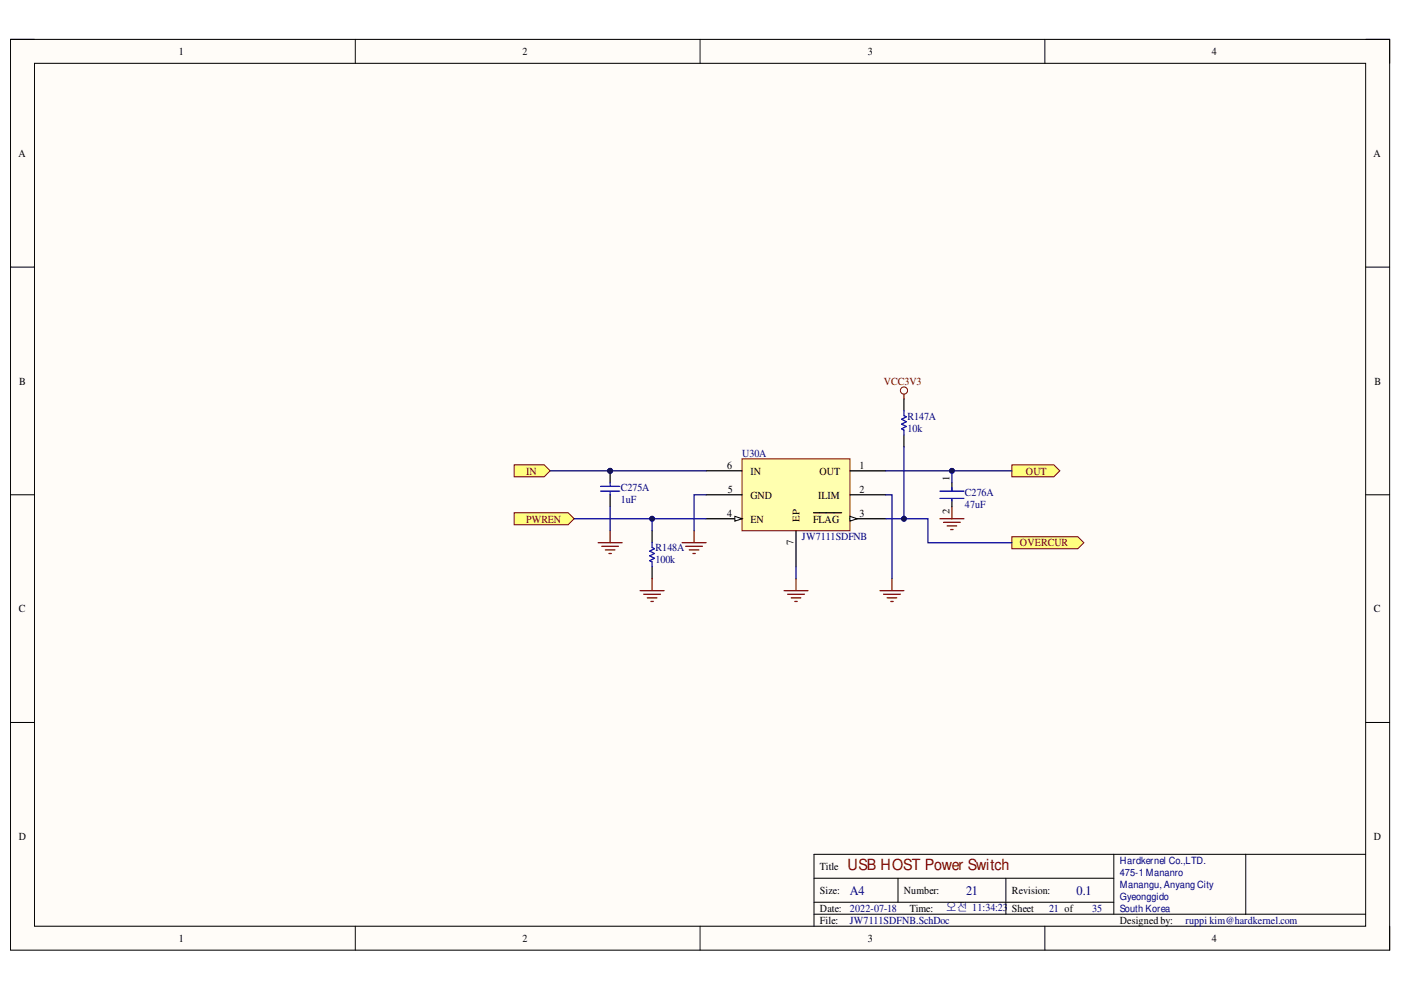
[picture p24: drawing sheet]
<svg xmlns="http://www.w3.org/2000/svg" width="297mm" height="210mm" viewBox="0 0 297 210" stroke-linecap="round" stroke-linejoin="round" font-family="sans-serif">
<defs><g id="words">
<text font-size="3.3" fill="#7f0000" x="179.7" y="184.5">USB HOST Power Switch</text>
<g font-size="2.8" fill="#00007f">
<text x="180.2" y="189.7">A4</text>
<text x="204.8" y="189.7">21</text>
<text x="228.3" y="189.7">0.1</text>
</g>
<text font-size="2.5" fill="#00007f" x="200.5" y="193.3">오전 11:34:23</text>
<g font-size="2.3">
<text x="37.9" y="11.7">1</text>
<text x="110.8" y="11.7">2</text>
<text x="184" y="11.7">3</text>
<text x="257" y="11.7">4</text>
<text x="3.9" y="33.3">A</text>
<text x="291.2" y="33.3">A</text>
<text x="4.1" y="81.5">B</text>
<text x="291.4" y="81.5">B</text>
<text x="154.2" y="99.4">6</text>
<text x="159.1" y="100.6">IN</text>
<text x="173.8" y="100.6">OUT</text>
<text x="182.2" y="99.4">1</text>
<text x="154.3" y="104.4">5</text>
<text x="159.1" y="105.7">GND</text>
<text x="173.5" y="105.7">ILIM</text>
<text x="182.2" y="104.4">2</text>
<text x="154.2" y="109.5">4</text>
<text x="159.1" y="110.8">EN</text>
<text x="172.4" y="110.8">FLAG</text>
<text x="182.2" y="109.5">3</text>
<text x="4" y="129.8">C</text>
<text x="291.3" y="129.8">C</text>
<text x="4" y="178.1">D</text>
<text x="291.3" y="178.1">D</text>
<text x="173.8" y="184.5">Title</text>
<text x="173.8" y="189.5">Size:</text>
<text x="191.6" y="189.5">Number:</text>
<text x="214.5" y="189.5">Revision:</text>
<text x="173.8" y="193.3">Date:</text>
<text x="173.8" y="195.9">File:</text>
<text x="192.9" y="193.3">Time:</text>
<text x="214.5" y="193.3">Sheet</text>
<text x="237.4" y="195.9">Designed by:</text>
<text x="37.9" y="199.7">1</text>
<text x="110.8" y="199.7">2</text>
<text x="184" y="199.7">3</text>
<text x="257" y="199.7">4</text>
</g>
<g font-size="2.3" fill="#7f0000">
<text x="187.4" y="81.5">VCC3V3</text>
<text x="111.5" y="100.6">IN</text>
<text x="217.5" y="100.6">OUT</text>
<text x="111.5" y="110.8">PWREN</text>
<text x="216.2" y="115.9">OVERCUR</text>
</g>
<g font-size="2.3" fill="#00007f">
<text x="192.4" y="89">R147A</text>
<text x="192.4" y="91.5">10k</text>
<text x="157.3" y="96.8">U30A</text>
<text x="131.6" y="104.2">C275A</text>
<text x="131.6" y="106.7">1uF</text>
<text x="204.6" y="107.7">47uF</text>
<text x="204.6" y="105.2">C276A</text>
<text x="139" y="116.9">R148A</text>
<text x="139" y="119.4">100k</text>
<text x="170" y="114.6">JW7111SDFNB</text>
<text x="180.2" y="193.3">2022-07-18</text>
<text x="180.2" y="195.9">JW7111SDFNB.SchDoc</text>
<text x="222.4" y="193.3">21 of</text>
<text x="231.6" y="193.3">35</text>
<text x="251.4" y="195.9">ruppi kim@hardkernel.com</text>
</g>
<g font-size="2.1">
<text x="201.3" y="102.1" transform="rotate(-90 201.3 102.1)">1</text>
<text x="169.5" y="110.7" transform="rotate(-90 169.5 110.7)">EP</text>
<text x="201.3" y="109" transform="rotate(-90 201.3 109)">2</text>
<text x="168.3" y="115.6" transform="rotate(-90 168.3 115.6)">7</text>
</g>
<g font-size="2.1" fill="#00007f">
<text x="237.4" y="183.2">Hardkernel Co.,LTD.</text>
<text x="237.4" y="185.7">475-1 Mananro</text>
<text x="237.4" y="188.3">Manangu, Anyang City</text>
<text x="237.4" y="190.8">Gyeonggido</text>
<text x="237.4" y="193.3">South Korea</text>
</g>
</g></defs>
<path d="M2.2 8.4h292.4v193.1h-292.4z" fill-rule="evenodd" fill="#fffcf8"/>
<path d="M2.2 8.4h292.4v193.1h-292.4z" fill="none" stroke="#000" stroke-width=".21"/>
<path d="M7.3 13.4h282.2v183h-282.2z" fill-rule="evenodd" fill="#fffcf8"/>
<g fill="none" stroke="#000" stroke-width=".21">
<path d="M2.2 8.3h5.1M7.3 13.4h282.2v183h-282.2zM75.3 8.3v5.1M148.4 8.3v5.1M221.5 8.4v5M289.5 8.4h5.1v5M2.2 56.6h5.1M289.5 56.6h5.1M2.2 104.9h5.1M289.5 104.9h5.1M2.2 153.2h5.1M289.5 153.2h5.1"/>
<path d="M75.3 196.4v5.1M148.4 196.4v5.1M172.6 186.2h63.6M172.6 193.8h116.9M172.6 191.3h63.6M190.4 186.2v5.1M213.3 186.2v7.6M221.5 196.4v5.1M236.2 181.1v12.7M264.1 181.1v12.7M289.5 181.1h-116.9v15.3M294.6 196.4v5.1"/>
</g>
<path d="M109 98.6h6.4l1.2 1.2-1.2 1.3h-6.4z" fill-rule="evenodd" fill="#ffff7f"/>
<path d="M109 98.6h6.4l1.2 1.2-1.2 1.3h-6.4z" fill="none" stroke="#7f0000" stroke-width=".21"/>
<path d="M109 108.7h11.5l1.2 1.3-1.2 1.3h-11.5z" fill-rule="evenodd" fill="#ffff7f"/>
<path d="M109 108.7h11.5l1.2 1.3-1.2 1.3h-11.5z" fill="none" stroke="#7f0000" stroke-width=".21"/>
<path d="M214.5 113.8h14l1.3 1.3-1.3 1.2h-14z" fill-rule="evenodd" fill="#ffff7f"/>
<path d="M214.5 113.8h14l1.3 1.3-1.3 1.2h-14z" fill="none" stroke="#7f0000" stroke-width=".21"/>
<path d="M214.5 98.6h8.9l1.3 1.2-1.3 1.3h-8.9z" fill-rule="evenodd" fill="#ffff7f"/>
<path d="M214.5 98.6h8.9l1.3 1.2-1.3 1.3h-8.9z" fill="none" stroke="#7f0000" stroke-width=".21"/>
<path d="M138.3 112.5v2.6M138.3 120.2v2.5" fill="none" stroke="#000" stroke-width=".26"/>
<path d="M138.3 115.1v1l.5 .2-1.1 .5 1.1 .6-1.1 .5 1.1 .5-1.1 .5 .6 .2v1.1" fill="none" stroke="#00f" stroke-width=".26"/>
<g fill="none" stroke="#7f0000" stroke-width=".26">
<path d="M144.6 115.1h5.1M145.4 115.8h3.5M146.1 116.6h2.1M146.9 117.4h.5M147.2 112.5v2.6M199.3 110h5.1M200 110.7h3.6M200.8 111.5h2M201.6 112.3h.5M201.8 107.4v2.6M135.7 125.2h5.1M136.5 126h3.5"/>
<path d="M137.2 126.8h2.1M138 127.5h.5M138.3 122.7v2.5M166.2 125.2h5.1M167 126h3.6M167.8 126.8h2M168.5 127.5h.5M168.8 122.7v2.5M186.6 125.2h5.1M187.3 126h3.6M188.1 126.8h2M188.9 127.5h.5"/>
<path d="M189.1 122.7v2.5"/>
</g>
<circle cx="129.4" cy="99.8" r=".51" fill="#00007f"/>
<circle cx="129.4" cy="99.8" r=".51" fill="none" stroke="#00007f" stroke-width=".21"/>
<path d="M129.4 99.8v2.6" fill="none" stroke="#000" stroke-width=".26"/>
<circle cx="129.4" cy="99.8" r=".51" fill="#00007f"/>
<circle cx="129.4" cy="99.8" r=".51" fill="none" stroke="#00007f" stroke-width=".21"/>
<path d="M191.7 84.6v2.5M191.7 92.2v2.5M129.4 104.9v2.5" fill="none" stroke="#000" stroke-width=".26"/>
<path d="M191.7 87.1v1l.5 .3-1.1 .5 1.1 .5-1.1 .5 1.1 .5-1.1 .5 .6 .3v1M127.3 104.1h4.1M127.3 103.1h4.1M129.4 102.4v.7M129.4 104.1v.8" fill="none" stroke="#00f" stroke-width=".26"/>
<path d="M191.7 83.6v1M126.8 115.1h5.1M127.6 115.8h3.5M128.3 116.6h2.1M129.1 117.4h.5M129.4 112.5v2.6" fill="none" stroke="#7f0000" stroke-width=".26"/>
<circle cx="191.7" cy="82.8" r=".76" fill="none" stroke="#7f0000" stroke-width=".21"/>
<path d="M157.3 97.3h22.9v15.2h-22.9z" fill-rule="evenodd" fill="#ffffaf"/>
<path d="M157.3 97.3h22.9v15.2h-22.9z" fill="none" stroke="#7f0000" stroke-width=".21"/>
<path d="M180.2 99.8h7.6M149.7 110h7.6M180.2 104.9h7.6" fill="none" stroke="#000" stroke-width=".26"/>
<path d="M155.8 109.5l1.5 .5-1.5 .5z" fill="#f8fcff"/>
<path d="M155.8 109.5l1.5 .5-1.5 .5z" fill="none" stroke="#000" stroke-width=".21"/>
<path d="M180.2 110h7.6" fill="none" stroke="#000" stroke-width=".26"/>
<path d="M180.2 109.5l1.5 .5-1.5 .5z" fill="#f8fcff"/>
<path d="M180.2 109.5l1.5 .5-1.5 .5z" fill="none" stroke="#000" stroke-width=".21"/>
<path d="M149.7 99.8h7.6M149.7 104.9h7.6M168.8 112.5v7.7M172.5 108.7h5.9M201.8 102.4v1.7M201.8 105.9v1.5" fill="none" stroke="#000" stroke-width=".26"/>
<path d="M199.3 104.1h5.1M199.3 105.7h5.1M201.8 103.4v.7M201.8 105.9v.3" fill="none" stroke="#00f" stroke-width=".26"/>
<path d="M138.3 110v2.5" fill="none" stroke="#00007f" stroke-width=".26"/>
<circle cx="138.3" cy="110" r=".51" fill="#00007f"/>
<circle cx="138.3" cy="110" r=".51" fill="none" stroke="#00007f" stroke-width=".21"/>
<path d="M116.6 99.8h33.1" fill="none" stroke="#00007f" stroke-width=".26"/>
<circle cx="129.4" cy="99.8" r=".51" fill="#00007f"/>
<circle cx="129.4" cy="99.8" r=".51" fill="none" stroke="#00007f" stroke-width=".21"/>
<path d="M121.7 110h28" fill="none" stroke="#00007f" stroke-width=".26"/>
<circle cx="138.3" cy="110" r=".51" fill="#00007f"/>
<circle cx="138.3" cy="110" r=".51" fill="none" stroke="#00007f" stroke-width=".21"/>
<path d="M191.7 94.7v15.3h-3.9M149.7 104.9h-2.5v7.6" fill="none" stroke="#00007f" stroke-width=".26"/>
<circle cx="191.7" cy="110" r=".51" fill="#00007f"/>
<circle cx="191.7" cy="110" r=".51" fill="none" stroke="#00007f" stroke-width=".21"/>
<path d="M187.8 99.8h26.7M187.8 104.9h1.3v17.8" fill="none" stroke="#00007f" stroke-width=".26"/>
<circle cx="201.8" cy="99.8" r=".51" fill="#00007f"/>
<circle cx="201.8" cy="99.8" r=".51" fill="none" stroke="#00007f" stroke-width=".21"/>
<path d="M191.7 110h5v5.1h17.8" fill="none" stroke="#00007f" stroke-width=".26"/>
<circle cx="191.7" cy="110" r=".51" fill="#00007f"/>
<circle cx="191.7" cy="110" r=".51" fill="none" stroke="#00007f" stroke-width=".21"/>
<path d="M201.8 99.8v2.6M129.4 107.4v5.1M168.8 120.2v2.5" fill="none" stroke="#00007f" stroke-width=".26"/>
<circle cx="201.8" cy="99.8" r=".51" fill="#00007f"/>
<circle cx="201.8" cy="99.8" r=".51" fill="none" stroke="#00007f" stroke-width=".21"/>
<use href="#words"/>
</svg>
